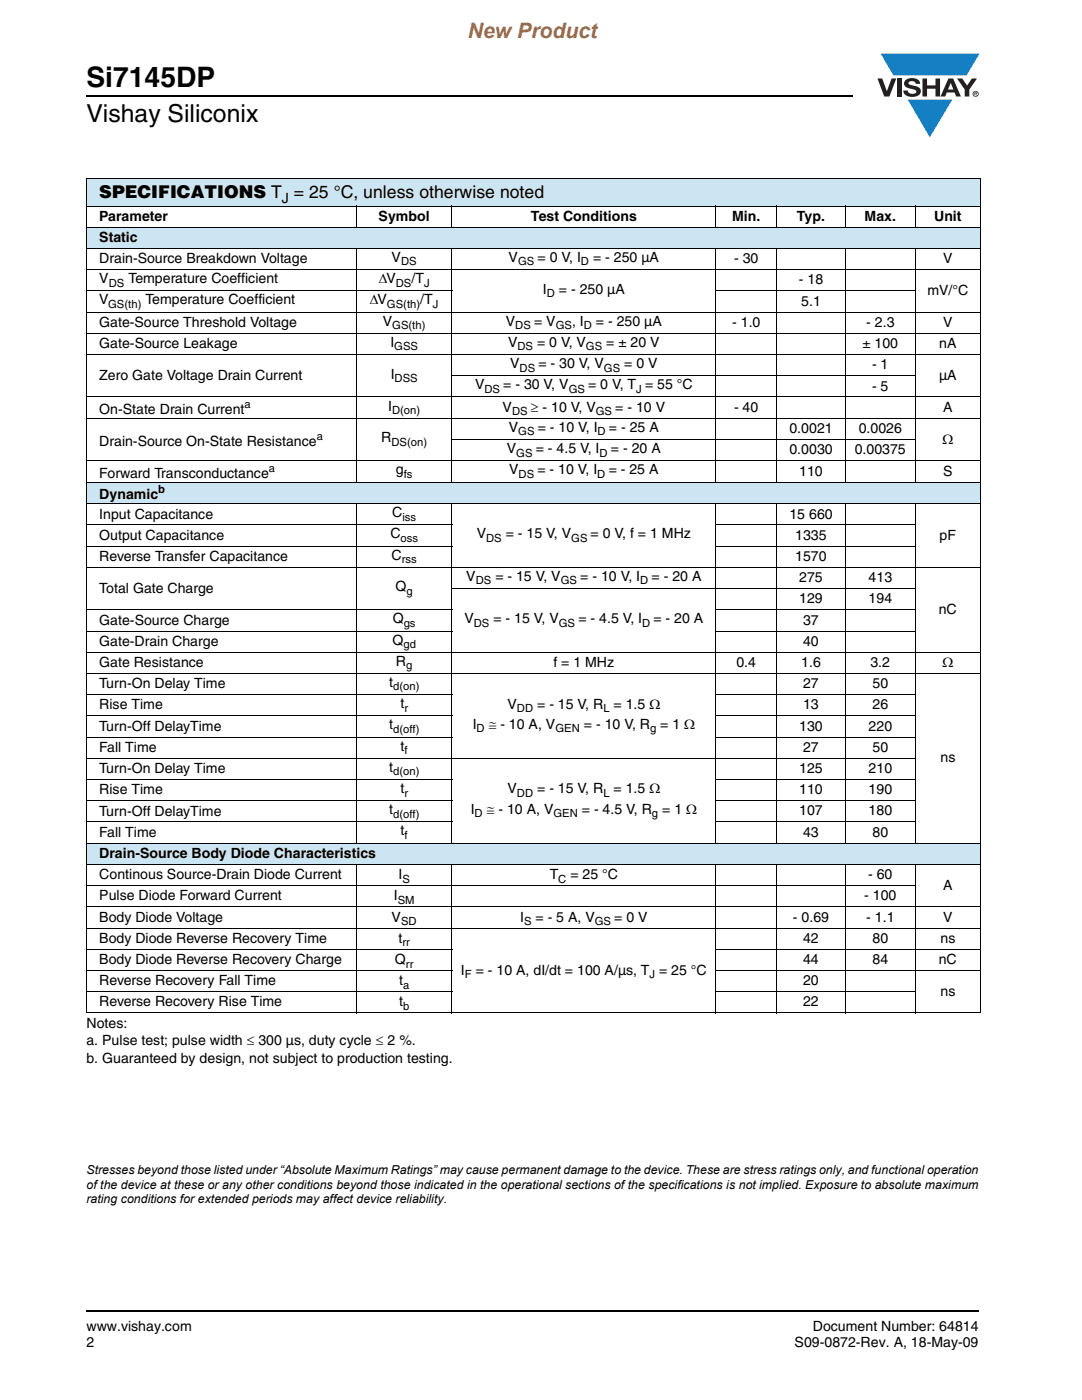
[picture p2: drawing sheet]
<svg xmlns="http://www.w3.org/2000/svg" width="216mm" height="279mm" viewBox="0 0 216 279" stroke-linecap="round" stroke-linejoin="round" font-family="sans-serif">
<defs><g id="words">
<text font-size="5.6" x="17.3" y="17.4">Si7145DP</text>
<text font-size="4.9" x="17.3" y="24.4">Vishay Siliconix</text>
<text font-size="4.2" fill="#f06b12" x="93.3" y="7.5">New Product</text>
<text font-size="3.5" x="19.8" y="39.6">SPECIFICATIONS T = 25 °C, unless otherwise noted</text>
<g font-size="2.8">
<text x="56.2" y="40.5">J</text>
<text x="19.8" y="44.1">Parameter</text>
<text x="75.6" y="44.1">Symbol</text>
<text x="105.9" y="44.1">Test Conditions</text>
<text x="146.1" y="44.1">Min.</text>
<text x="159" y="44.1">Typ.</text>
<text x="172.5" y="44.1">Max.</text>
<text x="186.4" y="44.1">Unit</text>
<text x="19.8" y="48.3">Static</text>
<text x="19.8" y="52.5">Drain-Source Breakdown Voltage</text>
<text x="78.1" y="52.3">V</text>
<text x="101.5" y="52.3">V</text>
<text x="107.3" y="52.3">= 0 V, I</text>
<text x="118.3" y="52.3">= - 250 µA</text>
<text x="146.5" y="52.5">- 30</text>
<text x="188.2" y="52.5">V</text>
<text x="19.8" y="56.5">V</text>
<text x="25.6" y="56.5">Temperature Coefficient</text>
<text x="75.6" y="56.5">ΔV</text>
<text x="82.1" y="56.5">/T</text>
<text x="108.3" y="58.6">I</text>
<text x="111.5" y="58.6">= - 250 µA</text>
<text x="159.4" y="56.8">- 18</text>
<text x="185" y="58.9">mV/°C</text>
<text x="19.8" y="65.2">Gate-Source Threshold Voltage</text>
<text x="19.8" y="60.7">V</text>
<text x="29" y="60.7">Temperature Coefficient</text>
<text x="73.8" y="60.7">ΔV</text>
<text x="76.4" y="65">V</text>
<text x="83.9" y="60.7">/T</text>
<text x="100.9" y="65">V</text>
<text x="106.6" y="65">= V</text>
<text x="114.2" y="65">, I</text>
<text x="118.9" y="65">= - 250 µA</text>
<text x="146.1" y="65.2">- 1.0</text>
<text x="159.9" y="61">5.1</text>
<text x="172.8" y="65.2">- 2.3</text>
<text x="188.2" y="65.2">V</text>
<text x="19.8" y="69.5">Gate-Source Leakage</text>
<text x="77.9" y="69.2">I</text>
<text x="101.4" y="69.2">V</text>
<text x="107.2" y="69.2">= 0 V, V</text>
<text x="121" y="69.2">= ± 20 V</text>
<text x="172.1" y="69.5">± 100</text>
<text x="187.4" y="69.5">nA</text>
<text x="19.8" y="75.8">Zero Gate Voltage Drain Current</text>
<text x="78" y="75.6">I</text>
<text x="94.8" y="77.7">V</text>
<text x="100.4" y="77.7">= - 30 V, V</text>
<text x="101.8" y="73.4">V</text>
<text x="107.4" y="73.4">= - 30 V, V</text>
<text x="117.3" y="77.7">= 0 V, T = 55 °C</text>
<text x="124.5" y="73.4">= 0 V</text>
<text x="174" y="77.9">- 5</text>
<text x="174" y="73.7">- 1</text>
<text x="187.4" y="75.8">µA</text>
<text x="19.8" y="82.6">On-State Drain Current</text>
<text x="77.4" y="81.9">I</text>
<text x="100.3" y="82.2">V</text>
<text x="105.9" y="82.2">≥ - 10 V, V</text>
<text x="122.8" y="82.2">= - 10 V</text>
<text x="146.5" y="82.2">- 40</text>
<text x="188.2" y="82.2">A</text>
<text x="19.8" y="88.9">Drain-Source On-State Resistance</text>
<text x="76.1" y="88.3">R</text>
<text x="101.5" y="86.2">V</text>
<text x="107.3" y="86.2">= - 10 V, I</text>
<text x="121.5" y="86.2">= - 25 A</text>
<text x="157.5" y="86.5">0.0021</text>
<text x="171.3" y="86.5">0.0026</text>
<text x="188" y="88.6">Ω</text>
<text x="19.8" y="95.3">Forward Transconductance</text>
<text x="79" y="94.7">g</text>
<text x="101.1" y="90.4">V</text>
<text x="101.6" y="94.7">V</text>
<text x="106.9" y="90.4">= - 4.5 V, I</text>
<text x="107.2" y="94.7">= - 10 V, I</text>
<text x="121.5" y="94.7">= - 25 A</text>
<text x="121.9" y="90.4">= - 20 A</text>
<text x="157.5" y="90.7">0.0030</text>
<text x="159.5" y="95">110</text>
<text x="170.6" y="90.7">0.00375</text>
<text x="188.2" y="95">S</text>
<text x="19.8" y="99.6">Dynamic</text>
<text x="19.8" y="107.7">Output Capacitance</text>
<text x="19.8" y="103.5">Input Capacitance</text>
<text x="77.9" y="107.5">C</text>
<text x="78.3" y="103.2">C</text>
<text x="95.1" y="107.5">V</text>
<text x="100.9" y="107.5">= - 15 V, V</text>
<text x="117.9" y="107.5">= 0 V, f = 1 MHz</text>
<text x="157.5" y="103.5">15 660</text>
<text x="158.7" y="107.7">1335</text>
<text x="187.5" y="107.7">pF</text>
<text x="19.8" y="112">Reverse Transfer Capacitance</text>
<text x="78.1" y="111.7">C</text>
<text x="158.7" y="112">1570</text>
<text x="19.8" y="118.3">Total Gate Charge</text>
<text x="78.9" y="118">Q</text>
<text x="93" y="115.9">V</text>
<text x="98.8" y="115.9">= - 15 V, V</text>
<text x="115.8" y="115.9">= - 10 V, I</text>
<text x="130" y="115.9">= - 20 A</text>
<text x="159.5" y="116.2">275</text>
<text x="173.3" y="116.2">413</text>
<text x="19.8" y="124.7">Gate-Source Charge</text>
<text x="78.4" y="124.4">Q</text>
<text x="92.7" y="124.4">V</text>
<text x="98.4" y="124.4">= - 15 V, V</text>
<text x="115.4" y="124.4">= - 4.5 V, I</text>
<text x="130.4" y="124.4">= - 20 A</text>
<text x="159.5" y="120.4">129</text>
<text x="160.3" y="124.7">37</text>
<text x="173.3" y="120.4">194</text>
<text x="187.3" y="122.5">nC</text>
<text x="19.8" y="128.9">Gate-Drain Charge</text>
<text x="78.3" y="128.6">Q</text>
<text x="160.3" y="128.9">40</text>
<text x="19.8" y="137.4">Turn-On Delay Time</text>
<text x="19.8" y="133.1">Gate Resistance</text>
<text x="77.6" y="137.1">t</text>
<text x="79" y="132.9">R</text>
<text x="110.4" y="133.1">f = 1 MHz</text>
<text x="146.9" y="133.1">0.4</text>
<text x="159.9" y="133.1">1.6</text>
<text x="160.3" y="137.4">27</text>
<text x="173.7" y="133.1">3.2</text>
<text x="174.1" y="137.4">50</text>
<text x="188" y="133.1">Ω</text>
<text x="19.8" y="141.6">Rise Time</text>
<text x="79.9" y="141.3">t</text>
<text x="101.3" y="141.4">V</text>
<text x="107.2" y="141.4">= - 15 V, R</text>
<text x="122.4" y="141.4">= 1.5 Ω</text>
<text x="160.3" y="141.6">13</text>
<text x="174.1" y="141.6">26</text>
<text x="19.8" y="145.8">Turn-Off DelayTime</text>
<text x="77.6" y="145.6">t</text>
<text x="79.9" y="149.8">t</text>
<text x="94.3" y="145.5">I</text>
<text x="97.5" y="145.5">≅ - 10 A, V</text>
<text x="116.5" y="145.5">= - 10 V, R</text>
<text x="131.7" y="145.5">= 1 Ω</text>
<text x="159.5" y="145.8">130</text>
<text x="173.3" y="145.8">220</text>
<text x="19.8" y="154.3">Turn-On Delay Time</text>
<text x="19.8" y="150.1">Fall Time</text>
<text x="77.6" y="154">t</text>
<text x="159.5" y="154.3">125</text>
<text x="160.3" y="150.1">27</text>
<text x="173.3" y="154.3">210</text>
<text x="174.1" y="150.1">50</text>
<text x="187.6" y="152.2">ns</text>
<text x="19.8" y="158.5">Rise Time</text>
<text x="79.9" y="158.3">t</text>
<text x="101.3" y="158.3">V</text>
<text x="107.2" y="158.3">= - 15 V, R</text>
<text x="122.4" y="158.3">= 1.5 Ω</text>
<text x="159.5" y="158.5">110</text>
<text x="173.3" y="158.5">190</text>
<text x="19.8" y="162.8">Turn-Off DelayTime</text>
<text x="19.8" y="167">Fall Time</text>
<text x="77.6" y="162.5">t</text>
<text x="79.9" y="166.7">t</text>
<text x="93.9" y="162.4">I</text>
<text x="97.1" y="162.4">≅ - 10 A, V</text>
<text x="116.1" y="162.4">= - 4.5 V, R</text>
<text x="132.1" y="162.4">= 1 Ω</text>
<text x="159.5" y="162.8">107</text>
<text x="160.3" y="167">43</text>
<text x="173.3" y="162.8">180</text>
<text x="174.1" y="167">80</text>
<text x="19.8" y="171.2">Drain-Source Body Diode Characteristics</text>
<text x="19.8" y="175.5">Continous Source-Drain Diode Current</text>
<text x="19.8" y="179.7">Pulse Diode Forward Current</text>
<text x="78.6" y="179.7">I</text>
<text x="79.5" y="175.5">I</text>
<text x="109.7" y="175.5">T</text>
<text x="113.8" y="175.5">= 25 °C</text>
<text x="172.4" y="179.7">- 100</text>
<text x="173.2" y="175.5">- 60</text>
<text x="188.2" y="177.6">A</text>
<text x="19.8" y="183.9">Body Diode Voltage</text>
<text x="78.1" y="183.9">V</text>
<text x="103.8" y="183.9">I</text>
<text x="106.8" y="183.9">= - 5 A, V</text>
<text x="122.6" y="183.9">= 0 V</text>
<text x="158.2" y="183.9">- 0.69</text>
<text x="172.9" y="183.9">- 1.1</text>
<text x="188.2" y="183.9">V</text>
<text x="19.8" y="188.2">Body Diode Reverse Recovery Time</text>
<text x="79.5" y="188.2">t</text>
<text x="160.3" y="188.2">42</text>
<text x="174.1" y="188.2">80</text>
<text x="187.6" y="188.2">ns</text>
<text x="19.8" y="192.4">Body Diode Reverse Recovery Charge</text>
<text x="19.8" y="196.6">Reverse Recovery Fall Time</text>
<text x="78.8" y="192.4">Q</text>
<text x="79.7" y="196.6">t</text>
<text x="92" y="194.5">I</text>
<text x="94.9" y="194.5">= - 10 A, dI/dt = 100 A/µs, T = 25 °C</text>
<text x="160.3" y="192.4">44</text>
<text x="160.3" y="196.6">20</text>
<text x="174.1" y="192.4">84</text>
<text x="187.3" y="192.4">nC</text>
<text x="19.8" y="200.9">Reverse Recovery Rise Time</text>
<text x="79.7" y="200.9">t</text>
<text x="160.3" y="200.9">22</text>
<text x="187.6" y="198.7">ns</text>
<text x="17.3" y="205.1">Notes:</text>
<text x="17.3" y="208.6">a. Pulse test; pulse width ≤ 300 µs, duty cycle ≤ 2 %.</text>
<text x="17.3" y="212.2">b. Guaranteed by design, not subject to production testing.</text>
<text x="17.3" y="265.6">www.vishay.com</text>
<text x="17.3" y="268.8">2</text>
<text x="158.6" y="268.8">S09-0872-Rev. A, 18-May-09</text>
<text x="162.2" y="265.6">Document Number: 64814</text>
</g>
<g font-size="2.5">
<text x="17.3" y="237.2">of the device at these or any other conditions beyond those indicated in the operational sections of the specifications is not implied. Exposure to absolute maximum</text>
<text x="17.3" y="234.4">Stresses beyond those listed under “Absolute Maximum Ratings” may cause permanent damage to the device. These are stress ratings only, and functional operation</text>
<text x="17.3" y="240">rating conditions for extended periods may affect device reliability.</text>
</g>
<g font-size="2.2">
<text x="80" y="53">DS</text>
<text x="103.4" y="53">GS</text>
<text x="115.9" y="53">D</text>
<text x="21.7" y="57.2">DS</text>
<text x="79" y="57.2">DS</text>
<text x="84.6" y="57.2">J</text>
<text x="109.1" y="59.3">D</text>
<text x="21.6" y="61.4">GS(th)</text>
<text x="77.2" y="61.4">GS(th)</text>
<text x="78.3" y="65.7">GS(th)</text>
<text x="86.4" y="61.4">J</text>
<text x="102.8" y="65.7">DS</text>
<text x="110.9" y="65.7">GS</text>
<text x="116.5" y="65.7">D</text>
<text x="78.7" y="69.9">GSS</text>
<text x="103.3" y="69.9">DS</text>
<text x="116.9" y="69.9">GS</text>
<text x="78.7" y="76.3">DSS</text>
<text x="103.7" y="74.1">DS</text>
<text x="120.5" y="74.1">GS</text>
<text x="48.8" y="81.4">a</text>
<text x="78.2" y="82.7">D(on)</text>
<text x="96.6" y="78.4">DS</text>
<text x="102.2" y="82.9">DS</text>
<text x="113.5" y="78.4">GS</text>
<text x="118.9" y="82.9">GS</text>
<text x="127" y="78.4">J</text>
<text x="63.2" y="87.8">a</text>
<text x="78.1" y="89">DS(on)</text>
<text x="103.4" y="86.9">GS</text>
<text x="119.3" y="86.9">D</text>
<text x="53.6" y="94.2">a</text>
<text x="80.6" y="95.4">fs</text>
<text x="103" y="91.1">GS</text>
<text x="103.5" y="95.4">DS</text>
<text x="119.2" y="95.4">D</text>
<text x="119.7" y="91.1">D</text>
<text x="31.6" y="98.5">b</text>
<text x="80.3" y="103.9">iss</text>
<text x="79.9" y="108.2">oss</text>
<text x="80.2" y="112.4">rss</text>
<text x="97" y="108.2">DS</text>
<text x="114" y="108.2">GS</text>
<text x="81.1" y="118.7">g</text>
<text x="94.9" y="116.6">DS</text>
<text x="111.9" y="116.6">GS</text>
<text x="127.7" y="116.6">D</text>
<text x="80.6" y="125.1">gs</text>
<text x="94.5" y="125.1">DS</text>
<text x="111.5" y="125.1">GS</text>
<text x="128.1" y="125.1">D</text>
<text x="80.5" y="129.3">gd</text>
<text x="78.4" y="137.8">d(on)</text>
<text x="81" y="133.6">g</text>
<text x="80.7" y="142">r</text>
<text x="103.1" y="142.1">DD</text>
<text x="120.4" y="142.1">L</text>
<text x="78.4" y="146.3">d(off)</text>
<text x="95.1" y="146.2">D</text>
<text x="110.8" y="146.2">GEN</text>
<text x="129.7" y="146.2">g</text>
<text x="78.4" y="154.7">d(on)</text>
<text x="80.7" y="150.5">f</text>
<text x="80.7" y="159">r</text>
<text x="103.1" y="159.1">DD</text>
<text x="120.4" y="159.1">L</text>
<text x="78.4" y="163.2">d(off)</text>
<text x="80.7" y="167.4">f</text>
<text x="94.7" y="163.1">D</text>
<text x="110.4" y="163.1">GEN</text>
<text x="130.1" y="163.1">g</text>
<text x="80.3" y="176.2">S</text>
<text x="111.4" y="176.2">C</text>
<text x="79.4" y="180.4">SM</text>
<text x="80" y="184.6">SD</text>
<text x="104.6" y="184.6">S</text>
<text x="118.7" y="184.6">GS</text>
<text x="80.3" y="188.9">rr</text>
<text x="80.4" y="197.3">a</text>
<text x="81" y="193.1">rr</text>
<text x="92.8" y="195.2">F</text>
<text x="129.6" y="195.2">J</text>
<text x="80.4" y="201.6">b</text>
</g>
</g></defs>
<path d="M17.1 18.9h.2v.3h-.2zM17.1 261.5h.2v.4h-.2z" fill="#000"/>
<path d="M17.3 19.1h152.9M17.3 261.7h178.1" fill="none" stroke="#000" stroke-width=".36"/>
<path d="M175.1 10.7h20.4v16.7h-20.4z" fill="#fff"/>
<g fill="#147fc3">
<path d="M175.7 10.7h19.7l-2.5 4.4h-3.8h-10.8z"/>
<path d="M181.1 19.9h8.9l-4.5 7.5z"/>
</g>
<g fill="#231f20">
<path d="M175.1 15.7h.9l1 2.5 .9-2.5h.9l-1.3 3.6h-1.1z"/>
<path d="M179 15.7h.9v3.6h-.9z"/>
<path d="M180.7 16a2.1 2.1 0 0 1 2.8 .3l.1 .4h-.9a.79 .79 0 0 0-.7-.5 .79 .79 0 0 0-.7 .4l.2 .3 1 .2a1.08 1.08 0 0 1 1.2 1.1 1.08 1.08 0 0 1-1.1 1.1 1.73 1.73 0 0 1-2.4-1.2h.9a.96 .96 0 0 0 .8 .6 .96 .96 0 0 0 1-.4 1.31 1.31 0 0 0-1.3-.6 1.03 1.03 0 0 1-1-.6 1.03 1.03 0 0 1 .1-1.1z"/>
<path d="M184.1 15.7h.9v1.3h1.7v-1.3h.9v3.6h-.9v-1.6h-1.7v1.6h-.9z"/>
<path d="M191 15.7h1l1 1.4 .9-1.4h1.1l-1.6 2.2v1.4h-.9v-1.4z"/>
<path d="M189.7 16.5l.5 1.4h-1zM189.2 15.7l-1.5 3.6h.9l.3-.8h1.6l.3 .8h.9l-1.5-3.6z"/>
<path d="M194.2 18.7a.46 .46 0 0 1 .9 0 .46 .46 0 0 1-.9 0zM194.1 18.7a.6 .6 0 0 0 1.2 0 .6 .6 0 0 0-1.2 0z"/>
<path d="M194.6 18.5h.2v.2h-.2zM194.4 18.4v.7h.2v-.3l.3 .3-.1-.3 .1-.2v-.2z"/>
</g>
<g fill="#cce5f3">
<path d="M17.3 35.6h178.3v5.5h-178.3z"/>
<path d="M17.3 45.4h178.3v4.2h-178.3z"/>
<path d="M17.3 96.3h178.3v4.2h-178.3z"/>
<path d="M17.3 168.3h178.3v4.2h-178.3z"/>
</g>
<g fill="none" stroke="#000" stroke-width=".2">
<path d="M17.2 35.6h178.5M17.3 35.7v166.4M195.6 35.7v166.4M17.2 41.1h125.6M17.2 45.4h178.5M17.2 49.6h178.5M17.2 53.8h178.5M17.2 58.1h73.1M71.2 41v4.5M71.2 49.5v46.9M90.2 41v4.5M90.2 49.5v46.9"/>
<path d="M142.8 58.1h39.9M142.9 41v4.5M142.9 49.5v46.9M142.9 41.1h39.6M155 41v4.5M155 49.5v46.9M168.7 41v4.5M168.7 49.5v46.9M182.6 41v4.5M182.6 49.5v46.9M182.7 41.1h13M17.2 62.3h178.5"/>
<path d="M17.2 66.5h178.5M17.2 70.8h178.5M17.2 79.2h178.5M90.1 75h92.6M17.2 83.5h178.5M17.2 92h178.5M17.2 96.3h178.5M90.1 87.8h92.6M17.2 100.5h178.5M17.2 104.8h73.1M17.2 109h73.1M17.2 113.2h178.5"/>
<path d="M71.2 100.5v67.9M90.1 117.5h92.6M90.2 100.5v67.9M142.8 104.8h39.9M142.8 109h39.9M142.9 100.5v67.9M155 100.5v67.9M168.7 100.5v67.9M182.6 100.5v67.9M17.2 121.7h73.1M17.2 125.9h73.1M17.2 130.2h178.5"/>
<path d="M17.2 134.4h178.5M17.2 138.6h73.1M142.8 121.7h39.9M142.8 125.9h39.9M142.8 138.6h39.9M17.2 142.9h73.1M17.2 147.1h73.1M17.2 151.3h165.5M17.2 155.6h73.1M17.2 159.8h73.1M142.8 142.9h39.9M142.8 147.1h39.9"/>
<path d="M142.8 155.6h39.9M142.8 159.8h39.9M17.2 164h73.1M17.2 168.3h178.5M17.2 172.5h125.6M17.2 176.7h165.5M71.2 172.4v29.8M90.2 172.4v29.8M142.8 164h39.9M142.9 172.4v29.8M142.9 172.5h39.6M155 172.4v29.8"/>
<path d="M168.7 172.4v29.8M182.6 172.4v29.8M182.7 172.5h13M17.2 181h178.5M17.2 185.2h178.5M17.2 189.4h73.1M17.2 193.7h73.1M17.2 197.9h73.1M142.8 189.4h52.9M142.8 193.7h52.9M142.8 197.9h39.9M17.2 202.1h178.5"/>
</g>
<use href="#words"/>
</svg>
